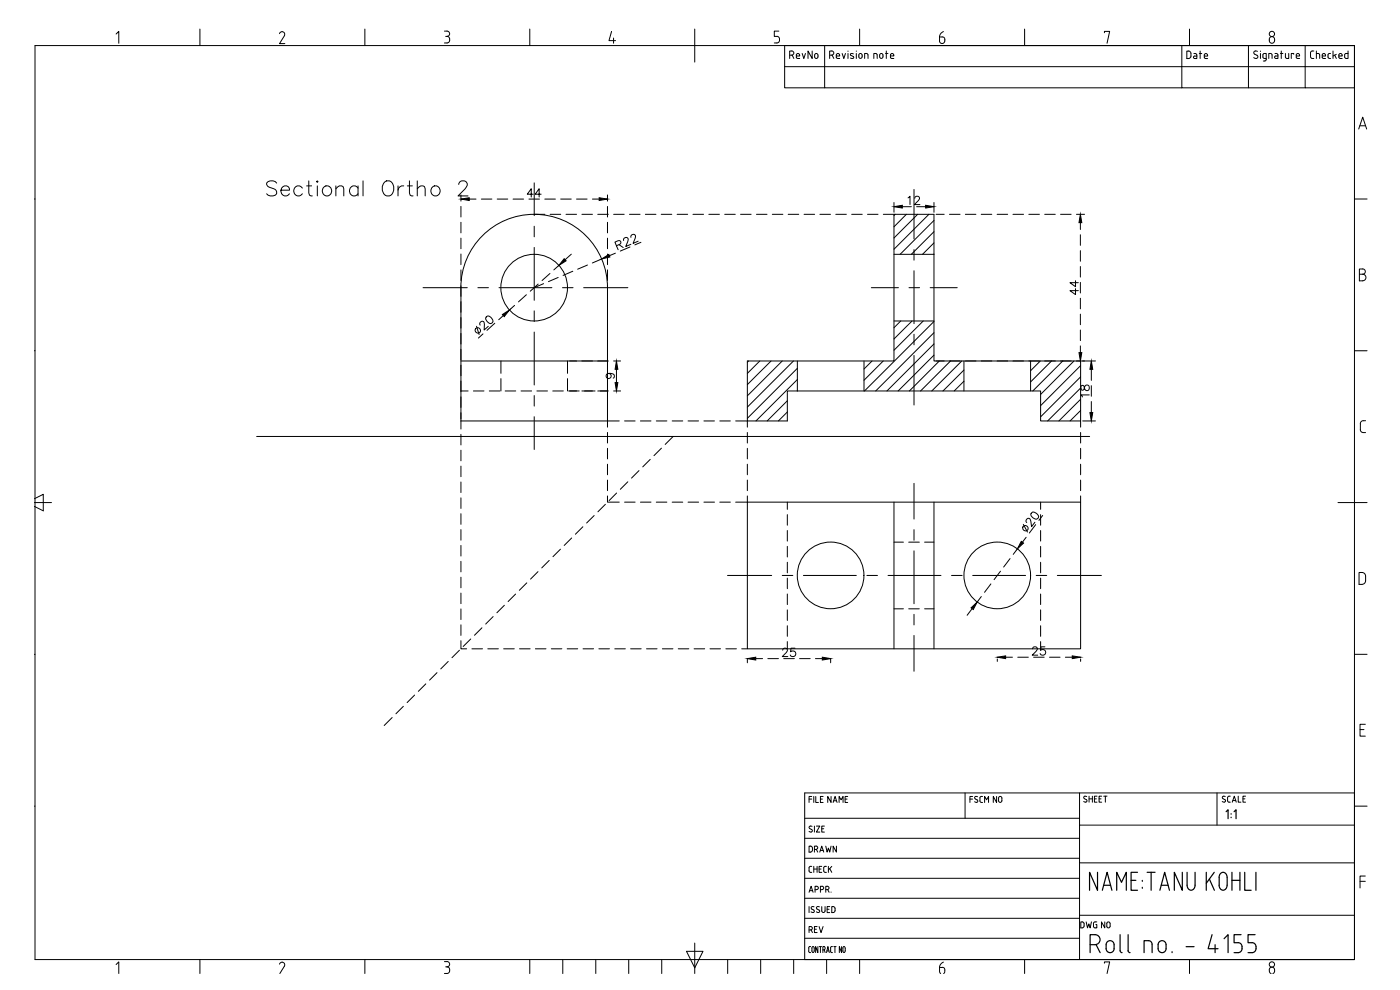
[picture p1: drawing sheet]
<svg xmlns="http://www.w3.org/2000/svg" width="420mm" height="297mm" viewBox="0 0 420 297" stroke-linecap="round" stroke-linejoin="round" font-family="sans-serif">
<defs><g id="words">
<text font-size="8.4" x="79" y="60">Sectional Ortho 2</text>
<g font-size="5.7">
<text x="157.3" y="60.3">44</text>
<text x="271.6" y="62.4">12</text>
<text x="324.9" y="89.6" transform="rotate(-90 324.9 89.6)">44</text>
<text x="328.1" y="120.3" transform="rotate(-90 328.1 120.3)">18</text>
<text x="309" y="197.9">25</text>
<text x="233.9" y="198.3">25</text>
</g>
<g font-size="5.3">
<text x="236" y="18.7">RevNo</text>
<text x="355.2" y="18.7">Date</text>
<text x="392.3" y="18.7">Checked</text>
</g>
<g font-size="4.9">
<text x="242" y="256.8">DRAWN</text>
<text x="242" y="262.8">CHECK</text>
<text x="242" y="281.2">REV</text>
<text x="323.5" y="279.8">DWG NO</text>
</g>
<text font-size="4.4" x="181" y="114.7">9</text>
</g></defs>
<!-- layer: Title Block -->
<g fill="none" stroke="#000" stroke-width=".3">
<path d="M10.5 13.7h396v274.2h-396zM34.8 10.2l.9-.8v3.6M60 8.7v5M84.7 9.5l.7 .4-.1 .8M84.7 9.5l-.5 .2-.3 .4M85.4 10.7l-1.5 2.4h1.6M109.5 8.7v5M133.4 9.3h.8a.83 .83 0 0 1 .7 1.1 .83 .83 0 0 1-1.1 .5M134.2 10.9a1.01 1.01 0 0 1 .8 1 1.01 1.01 0 0 1-.8 1h-.8M159 8.7v5M183.5 9.4l-.7 2.8h1.9M184.1 11.4v1.6"/>
<path d="M208.5 8.7v9.9M232.4 12.9h.8M233.1 10.9a1.02 1.02 0 0 1 .9 1 1.02 1.02 0 0 1-.9 1M233.8 9.3h-1.4v1.6h.8M249 16.6h.6M249.6 16.5a.61 .61 0 0 0 .6-.6 .61 .61 0 0 0-.6-.6h-.6v2.2M249.7 16.6l.5 .9M251 16.5a.5 .5 0 0 1 .5-.5 .5 .5 0 0 1 .5 .5M251 16.6l.2 .9h.8M252 16.6v.2h-1M252.7 16l.5 1.5 .5-1.5M254.5 15.3v.1"/>
<path d="M254.5 16v1.5M256.1 16.2l-.6-.2-.3 .3 .2 .3 .8 .5-.1 .4-.9-.1M257 15.3v.1M257 16v1.5M257.7 16.5a.5 .5 0 0 1 .5-.5 .5 .5 0 0 1 .5 .5M257.8 16.6l-.1 .4a.5 .5 0 0 0 .5 .5 .5 .5 0 0 0 .5-.5M258 8.7v5M258.7 16.6v.4M259.5 17.5v-1.5l.9 .3 .1 1.2M263.2 16.5l-.2-.4-.8-.1v1.5M263.3 16.5v1M264 16.5a.5 .5 0 0 1 .5-.5 .5 .5 0 0 1 .5 .5"/>
<path d="M264 16.6v.4a.5 .5 0 0 0 .5 .5 .5 .5 0 0 0 .5-.5v-.4M265.8 16h.7M266 15.3v2.2M267.2 16.6l.2 .9h.9M267.2 16.5a.5 .5 0 0 1 .5-.5 .5 .5 0 0 1 .5 .5M268.3 16.6v.2h-1.1M281.9 12.3a.79 .79 0 0 0 .8 .8 .79 .79 0 0 0 .8-.8M282 11.1l1.3 .2 .3 1M282 11.1v1.2M283.1 9.5l-.9 .8-.2 .8M307.5 8.7v5M331.5 9.8v-.4h1.5l-.8 3.6"/>
<path d="M354.7 13.7h-119.2v6.3M357 8.7v5M374.7 13.7v12.7h17M377.4 15.4a.6 .6 0 0 0-.9 0 .6 .6 0 0 0 0 .8l.7 .4a.57 .57 0 0 1 .1 .8 .57 .57 0 0 1-.8 0l-.3-.1M378.3 15.3v.1M378.3 16v1.5M379.5 16l-.5 .5 .1 .8 .4 .2M379.5 16h.5v1.9l-.2 .3-.7 .1M379.5 17.5h.5M380.8 17.5v-1.5l.9 .3 .1 1.2M381.2 11.2a.9 .9 0 0 1 1.3 .8 .9 .9 0 0 1-1.3 .7l-.3-.9zM382.6 16l.7 .1 .2 .4"/>
<path d="M383.5 16.5v1l-.9-.2 .1-.5h.8M384.3 16h.7M384.5 15.3v2.2M385.8 16v1.3l.4 .2M386.8 16v1.5h-.6M388.3 16.3v-.3h-.8v1.5M389 16.5a.5 .5 0 0 1 .5-.5 .5 .5 0 0 1 .5 .5M389 16.6l.2 .9h.8M390 16.6v.2h-1M391.7 13.7h-37v12.7h20M391.7 13.7h14.8v12.7h-14.8zM235.5 20v6.4h12"/>
<path d="M235.5 20h171M247.5 20v6.4h107.2M407.8 38.7l1.2-3.5 1.2 3.5M408.1 37.7h1.7M10.3 59.7h.2M406.5 59.7h3.8M408 82.3h1M409 80.7a.79 .79 0 0 1 .8 .8 .79 .79 0 0 1-.8 .8M409 80.7h-1v3.6l1-.1a.98 .98 0 0 0 .9-.9 .98 .98 0 0 0-.9-1M10.3 105.2h.2M406.5 105.2h3.8M408.2 128.9a.9 .9 0 0 0 .9 .9h.7"/>
<path d="M408.3 127.1v1.8M409.1 126.2a.9 .9 0 0 0-.9 .9M409.2 126.2h.6M10.3 149.6l2.7-1.3v5l-2.7-1.4M10.3 150.8h5.2M401.5 150.8h8.8M407.9 171.8a1.52 1.52 0 0 1 1.9 .7v1.7l-.2 .7a1.69 1.69 0 0 1-1.7 .4zM10.3 196.3h.2M406.5 196.3h3.8M408.2 218.9h1.1M409.8 217.3h-1.6v3.6h1.6M242.8 239.8h.8"/>
<path d="M243.6 239h-.8v1.8M244.2 239v1.8M244.8 239v1.8h.8M246.2 239.8h.6M247 239h-.8v1.8h.8M249.4 239v1.8l-1-1.8v1.8M253.6 239.8h.6M254.4 239h-.8v1.8h.8M289.6 237.9v7.6M291.1 239.8h.8M291.9 239h-.8v1.8M292.9 239l.5 .1"/>
<path d="M292.9 239l-.4 .4 .8 .6M294.9 239l-.8 .2v1.1l.2 .4 .6 .1M299.1 239v1.8l-1-1.8v1.8M299.7 239.4a.5 .5 0 0 1 .5-.4 .5 .5 0 0 1 .5 .4M299.7 239.5v.8a.5 .5 0 0 0 .5 .4 .5 .5 0 0 0 .5-.4v-.8M324 237.9v50M326.1 239a.47 .47 0 0 0-.7-.1 .47 .47 0 0 0 0 .7l.6 .3a.5 .5 0 0 1 0 .8 .5 .5 0 0 1-.8-.2M326.8 239.7h1M326.8 238.9v1.8M327.8 238.9v1.8M328.5 239.7h.5M329.2 238.9h-.7v1.8h.7"/>
<path d="M329.8 239.7h.6M330.6 238.9h-.8v1.8h.8M331.2 238.9h1M331.7 238.9v1.8M365.2 237.9v9.7M367.6 239.9a.49 .49 0 0 1 0 .8 .49 .49 0 0 1-.8-.2M367.7 239a.46 .46 0 0 0-.7-.1 .46 .46 0 0 0 0 .7l.6 .3M368.9 238.9l-.4 .2-.1 1.1 .5 .5M368.9 238.9h.3M371.6 238.9v1.8h.8M373 239.7h.6M373.8 238.9h-.8v1.8h.8"/>
<path d="M406.5 237.9h-165v50M10.3 241.9h.2M241.5 257.5h82.5M241.5 251.5h82.5M241.5 245.5h82.5M242.8 249.5l.6 .2M243 248.6l.8 .6-.4 .4M243.2 247.9l-.4 .3 .2 .4M243.2 247.8l.5 .1M244.4 247.9v1.8M245 247.9h1l-1 1.8h1M246.6 248.7h.6"/>
<path d="M247.4 247.9h-.8v1.8h.8M250 240.8l.6-1.8 .6 1.8M250.2 240.3h.8M251.8 240.8v-1.8l.6 1 .6-1v1.8M293.2 240a.48 .48 0 0 1 0 .8 .48 .48 0 0 1-.7-.3M295.5 240.8v-1.8l.6 1 .6-1v1.8M324 258.9h82.5M324 247.6h82.5M368.9 240.7h.3M369.8 240.7l.6-1.8 .6 1.8M370 240.2h.8M406.5 241.9h3.8"/>
<path d="M241.5 275.5h82.5M241.5 269.5h82.5M241.5 263.5h82.5M242.8 267.7l.6-1.8 .6 1.8M242.8 272v1.8M243 267.2h.8M243.6 272.8l.6 .3a.49 .49 0 0 1 0 .7 .49 .49 0 0 1-.8-.2M244.3 272.1a.47 .47 0 0 0-.7 0 .47 .47 0 0 0 0 .7M244.6 266.9h.5M245.1 266.9a.5 .5 0 0 0 .5-.5 .5 .5 0 0 0-.5-.5h-.5v1.8M245.2 272.8l.6 .3a.49 .49 0 0 1 0 .7 .49 .49 0 0 1-.8-.2M245.9 272.1a.48 .48 0 0 0-.7 0 .48 .48 0 0 0 0 .7"/>
<path d="M246.2 266.9h.5M246.6 272v1.3a.5 .5 0 0 0 .5 .5 .5 .5 0 0 0 .5-.5v-1.3M246.7 266.9a.5 .5 0 0 0 .5-.5 .5 .5 0 0 0-.5-.5h-.5v1.8M247.8 266.9h.5M248.2 272.8h.6M248.3 265.9a.5 .5 0 0 1 .5 .5 .5 .5 0 0 1-.5 .5M248.3 265.9h-.5v1.8M248.4 266.9l.4 .8M249 272h-.8v1.8h.8M249.4 267.6v.1M249.6 272l.7 .1a1.21 1.21 0 0 1 .2 1.4l-.9 .3zM324 274.6h82.5"/>
<path d="M408.2 264.4h1.6M409.8 262.8h-1.6v3.6M34.8 289.4l.9-.8v3.5M60 287.9v4.2M84.7 288.7l.7 .4-.1 .8M84.7 288.7l-.5 .2-.3 .4M85.4 289.9l-1.4 2.2M109.5 287.9v4.2M133.4 288.5h.8M133.8 290.1h.4M134.2 288.5a.79 .79 0 0 1 .7 .8 .79 .79 0 0 1-.7 .8M134.2 290.1a1.01 1.01 0 0 1 .8 1 1.01 1.01 0 0 1-.8 1h-.8"/>
<path d="M159 287.9v4.2M168.9 287.9v4.2M178.8 287.9v4.2M188.7 287.9v4.2M198.6 287.9v4.2M206 285.4h5l-2.5 5zM208.5 283v9.1M218.4 287.9v4.2M228.3 287.9v4.2M238.2 287.9v4.2M241.5 281.5h82.5M243.3 284l-.6 .2v1.2l.2 .4h.4"/>
<path d="M243.7 285.3l.3 .5 .4-.5M243.7 285.3v-1.1l.3-.2 .3 .2 .1 1.1M245.5 284v1.8l-.7-1.8v1.8M245.9 284h.7M246.2 284v1.8M247 285h.3M247.3 285l.3-.3v-.5l-.6-.2v1.8M247.4 285l.2 .8M248.1 285.8l.4-1.8 .4 1.8M248.1 287.9v4.2M248.2 285.3h.6M249.3 285.4l.3 .4"/>
<path d="M249.3 284.5v.9M249.6 284l-.3 .4M249.6 285.8h.2M249.6 284h.2M250.2 284h.7M250.6 284v1.8M252.6 284v1.8l-.7-1.8v1.8M252.9 284.5l.2-.4h.4l.2 1.2M252.9 285.3l.4 .5 .3-.5M253 284.5v.8M258 287.9v4.2M282 290.3v1.4l.3 .4"/>
<path d="M282 290.3h.8M282.8 290.2a1.02 1.02 0 0 1 .8 .8 1.02 1.02 0 0 1-.4 1.1M283.1 288.7l-.9 .8-.2 .8M307.5 287.9v4.2M331.5 289v-.4h1.5l-.8 3.5M357 287.9v4.2M381.5 292.1a.92 .92 0 0 1-.5-1.4 .92 .92 0 0 1 1.4 0l.1 .9-.5 .5"/>
<circle cx="381.7" cy="10.2" r=".79"/>
<circle cx="381.7" cy="289.4" r=".79"/>
</g>
<g fill="none" stroke="#000" stroke-width=".36">
<path d="M368 243.5l.6-.5v2.6M369.5 244.1v.2M369.5 245.2v.1M370.4 243.5l.6-.5v2.6M329.4 261.7v5.4l-2.4-5.4v5.4M330.8 267.1l1.5-5.4 1.4 5.4M331.2 265.6h2.1M335.1 267.1v-5.4l1.5 3 1.4-3v5.4M339.5 264.1h1.4M341.4 261.7h-1.9v5.4h1.9M342.8 264.1v.3M342.8 266.2v.3"/>
<path d="M344.3 261.7h2.4M345.5 261.7v5.4M348.1 267.1l1.4-5.4 1.5 5.4M348.5 265.6h2.1M354.8 261.7v5.4l-2.4-5.4v5.4M356.3 261.7v3.9a1.23 1.23 0 0 0 1.2 1.5 1.23 1.23 0 0 0 1.2-1.5v-3.9M362 261.7v5.4M363 263.8l1.5 3.3M364.4 261.7l-2.4 3.3M365.9 263.2a1.23 1.23 0 0 1 1.2-1.5 1.23 1.23 0 0 1 1.2 1.5M365.9 265.6a1.23 1.23 0 0 0 1.2 1.5 1.23 1.23 0 0 0 1.2-1.5M365.9 263.2v2.4"/>
<path d="M368.3 263.2v2.4M369.7 264.1h2.4M369.7 261.7v5.4M372.1 261.7v5.4M373.6 261.7v5.4h1.9M376.9 261.7v5.4M327.2 283.4h1.5M328.7 280.4a1.49 1.49 0 0 1 1.4 1.5 1.49 1.49 0 0 1-1.4 1.5M328.7 280.4h-1.5v5.4M329 283.4l1.2 2.4M332.5 282.5a1.2 1.2 0 0 1 1.2-.1 1.2 1.2 0 0 1 .7 1v1.2a1.2 1.2 0 0 1-1.2 1.2 1.2 1.2 0 0 1-1.2-1.2v-1.5zM336.2 280.4v4.8l.1 .5 .5 .1"/>
<path d="M338.5 285.2l.2 .5 .4 .1M338.6 280.4v4.8M343.4 285.8v-3.6l1.6 .1 .5 .4 .2 .6 .1 2.5M348.1 282.5a1.2 1.2 0 0 1 1.2-.1 1.2 1.2 0 0 1 .7 1v1.2a1.2 1.2 0 0 1-1.2 1.2 1.2 1.2 0 0 1-1.2-1.2v-1.5zM351.8 285.5v.3M356 284h2.4M363.8 280.4l-1.2 4.2h3M364.7 283.4v2.4M367.4 281.6l1.2-1.2v5.4M372.5 280.4h-2.1v2.5l1.2-.1a1.53 1.53 0 0 1 1.2 1.5 1.53 1.53 0 0 1-1.2 1.5h-1.2M376.7 280.4h-2.1v2.5l1.1-.1a1.53 1.53 0 0 1 1.3 1.5 1.53 1.53 0 0 1-1.3 1.5h-1.1"/>
</g>
<!-- layer: 0 -->
<g fill="none" stroke="#000" stroke-width=".3">
<path d="M144.4 59.7h3.2M149.2 59.7h3.2M154 59.7h3.1M160.3 54.9v9.8M163.5 59.7h3.2M168.3 59.7h3.1M173 59.7h3.2M177.8 59.7h2M182.3 58.5v1.8M274.3 56.8v14.9M138.3 61.9v3.2M138.3 66.7v3.2"/>
<path d="M138.3 71.5v3.1M138.3 76.2v3.2M160.3 67.9v3.2M160.3 74.2v15.9M160.3 64.3h3.2M165.1 64.3h3.2M167.8 79.6l-1.6 1.4M169.9 64.3h3.1M171.5 76.3l-1.9 1.6M174.6 64.3h3.2M176.3 79.5l-2.9 1.3M179.4 64.3h3.2"/>
<path d="M180.6 77.7l-2.8 1.2M182.3 61.9v3.2M182.3 66.7v3.2M182.3 71.5v3.1M182.3 76.2v3.2M184.2 64.3h3.1M184.7 76l-1.8 .7M185 73.7l1.3-.6v-.7l-.8-.2-1 .4 1 2.3M185.8 73.4l1.2 .9M187.2 72.2l.2-.8 .8-.1a.77 .77 0 0 1 .2 1.1l-.6 1.6 1.5-.7M188.9 64.3h3.2M189.1 74.1l-3 1.2"/>
<path d="M189.4 71.2l.2-.7 .7-.2 .3 .3v.9l-.6 1.5 1.5-.6M192.3 72.7l-1.8 .8M193.7 64.3h3.2M198.4 64.3h3.2M203.2 64.3h3.2M208 64.3h3.1M212.7 64.3h3.2M217.5 64.3h3.2M222.3 64.3h3.1M227 64.3h3.2M231.8 64.3h3.2M236.5 64.3h3.2"/>
<path d="M241.3 64.3h3.2M246.1 64.3h3.1M250.8 64.3h3.2M255.6 64.3h3.2M260.4 64.3h3.1M265.1 64.3h3.2M268.3 76.3h12M268.3 60.8v2.9M268.7 64.3l-.4 .4M272 64.3l-3.7 3.8M274.3 74.9v3.2M275.4 64.3l-7.1 7.1"/>
<path d="M278.8 64.3l-10.5 10.5M280.3 66.1l-10.2 10.2M280.3 69.5l-6.8 6.8M280.3 72.9l-3.4 3.4M280.3 76.2l-.1 .1M280.3 60.8v2.9M280.9 64.3h2.5M285 64.3h3.1M289.7 64.3h3.2M294.5 64.3h3.2M299.2 64.3h3.2M304 64.3h3.2"/>
<path d="M308.8 64.3h3.1M313.5 64.3h3.2M318.3 64.3h3.2M323.1 64.3h2.4M324.2 66.8v2.1M324.2 70.4v3.2M324.2 75.2v3.2M324.2 80v3.1M127 86.3h13.2M138.3 86.3a22 22 0 0 1 22-22 22 22 0 0 1 22 22v40h-44M138.3 81v3.2M138.3 85.7v43"/>
<path d="M143 97.9l.8 2.5M143.4 86.3h3.2M144.1 97.5v-.7l.8-.4a.77 .77 0 0 1 .5 .9l-.1 1.7 1.2-1.1M146.1 94.9a1.44 1.44 0 0 1 1.7 1.9l-.2 .1a1.43 1.43 0 0 1-1.7-1.8zM148.5 97l-2.4 2.1M149.8 86.3h15.8M151.1 94.7l-1.4 1.2M154.4 91.6l-1.5 1.4M158 88.4l-2.4 2.2M160.3 93.3v3.2M160.3 99.6v15.9M161.5 85.2l-2.4 2.2"/>
<path d="M163.1 85.1l-2.8 1.2M165 82.1l-2.3 2.1M167.5 83.2l-2.9 1.3M168.8 86.3h3.2M171.9 81.4l-2.9 1.2M175.2 86.3h13.2M182.3 81v3.2M182.3 85.7v3.2M182.3 90.5v3.2M182.3 95.3v3.1M261.5 86.3h8.1M268.3 96.3h12"/>
<path d="M270.3 96.3l-2 2M272.8 86.3h3.2M273.7 96.3l-5.4 5.4M274.3 81.2v15.9M277.1 96.3l-8.8 8.8M279.2 86.3h8.1M280.3 96.5l-20.9 20.8M280.3 99.8l-17.5 17.5M324.2 89.5v3.2M324.2 94.3v3.1M324.2 99v3.2M138.3 117.3h2.2"/>
<path d="M138.3 108.3h44.3M142.1 117.3h3.2M145 100.2l-1.4 1.2M146.8 117.3h3.2M150.3 108.3v3.7M150.3 113.6v3.7M151.6 117.3h3.2M156.4 117.3h3.1M160.3 118.7v3.2M161.1 117.3h3.2M165.9 117.3h3.2M170.3 108.3v3.7"/>
<path d="M170.3 113.6v3.7M170.7 117.3h3.1M174.6 117.3h4M179.4 117.3h3.2M182.3 100v3.2M182.3 104.8v3.2M182.3 109.6v3.1M182.3 114.3v3.2M182.3 119.1v3.2M184.2 117.3h2.1M184.2 108.3h2.1M224.3 108.3h44v-44h12v44h44v18h-12v-9h-76v9h-12z"/>
<path d="M224.7 108.3l-.4 .4M228 108.3l-3.7 3.7M231.4 108.3l-7.1 7.1M234.8 108.3l-10.5 10.5M238.1 108.3l-13.8 13.9M239.3 110.5l-15 15M239.3 113.9l-12.4 12.4M239.3 117.2l-.1 .1M239.3 108.3v9M259.3 108.3v9M261.7 108.3l-2.4 2.4M265.1 108.3l-5.8 5.8"/>
<path d="M274.3 100.3v3.2M274.3 106.6v14.9M280.3 103.2l-14.1 14.1M280.3 106.6l-10.8 10.7M280.9 108.3h2.5M281.9 108.3l-9 9M285 108.3h3.1M285.3 108.3l-9 9M288.6 108.3l-9 9M289.3 111l-6.3 6.3M289.3 114.4l-2.9 2.9M289.3 108.3v9"/>
<path d="M289.7 108.3h3.2M294.5 108.3h3.2M299.2 108.3h3.2M304 108.3h3.2M308.8 108.3h3.1M309.3 108.3v9M312.2 108.3l-2.9 2.9M313.5 108.3h3.2M315.6 108.3l-6.3 6.3M318.3 108.3h3.2M318.9 108.3l-8.9 9M322.3 108.3l-10 10"/>
<path d="M323.1 108.3h5.7M324.2 103.8v2M324.3 109.7l-12 12M324.3 113.1l-12 12M324.3 116.4l-9.9 9.9M324.3 119.8l-6.5 6.5M327.5 110.8v3.3M77 131h250M138.3 130.3v3.2M138.3 135.1v3.2M138.3 139.8v3.2M160.3 125v9.9"/>
<path d="M182.3 123.8v1.9M182.3 129.8v3.1M182.3 134.5v3.2M182.3 139.3v3.2M185.9 126.3h-3.6v1.9M187.4 126.3h3.2M192.2 126.3h3.2M195.1 137.8l-2.2 2.3M197 126.3h3.1M198.5 134.5l-2.2 2.2M201.7 126.3h3.2M202 131l-2.4 2.4"/>
<path d="M206.5 126.3h3.2M211.3 126.3h3.1M216 126.3h3.2M220.8 126.3h3.5v1.9M224.3 129.8v3.1M224.3 134.5v3.2M224.3 139.3v3.2M236.3 120.2l-6.1 6.1M236.3 123.6l-2.7 2.7M324.3 123.2l-3.2 3.1M324.3 126.3v1.9M324.3 129.8v3.1"/>
<path d="M324.3 134.5v3.2M324.3 139.3v3.2M324.9 126.3h3.9M327.5 120.5v3.3M138.3 144.6v3.2M138.3 149.4v3.1M138.3 154.1v3.2M138.3 158.9v3.2M174.9 158.1l-2.2 2.2M178.3 154.7l-2.2 2.2M181.7 151.3l-2.3 2.3M182.3 148.8v1.9h3.6"/>
<path d="M182.3 144v3.2M185 147.9l-2.2 2.3M187.4 150.7h3.2M188.4 144.6l-2.2 2.2M191.8 141.2l-2.3 2.2M192.2 150.7h3.2M197 150.7h3.1M201.7 150.7h3.2M206.5 150.7h3.2M211.3 150.7h3.1M216 150.7h3.2M220.8 150.7h3.5"/>
<path d="M224.3 150.7h100v44h-100zM224.3 144v3.2M224.3 148.8v1.9M236.3 150.7v2.1M236.3 154.4v3.2M236.3 159.2v3.1M268.3 150.7v44M274.3 145v10.7M274.3 158.9v3.2M280.3 150.7v44M307.1 157.3l1.3 2.3M309.6 153.9a1.34 1.34 0 0 1 2 .7 .77 .77 0 0 1-.1 .9 .77 .77 0 0 1-.8 .2 1.25 1.25 0 0 1-1.1-1.8z"/>
<path d="M310.6 156.7l-1 1.3-.2-1.6-.5-.8-.4-.1-.5 .5 .1 .8M310.8 157.4l-1.9 2.5M312.3 150.7v2.1M312.3 154.4v3.2M312.3 159.2v3.1M312.9 154.7l-1.1 1.4M324.3 144v3.2M324.3 148.8v1.9M138.3 163.7v3.1M138.3 168.4v3.2M138.3 173.2v3.2M138.3 177.9v3.2"/>
<path d="M154.7 178.2l-2.2 2.3M158.1 174.9l-2.2 2.2M161.5 171.5l-2.3 2.3M164.8 168.1l-2.2 2.3M168.2 164.8l-2.2 2.2M171.6 161.4l-2.3 2.3M218.3 172.7h13.3M234.8 172.7h3.1M236.3 163.9v3.2M236.3 168.7v3.2M236.3 173.5v3.1M236.3 178.2v3.2"/>
<path d="M241.1 172.7h15.9M260.2 172.7h3.1M266.5 172.7h15.9M268.3 162.7h2.8M272.7 162.7h3.2M274.3 165.3v15.8M277.5 162.7h2.8M285.6 172.7h3.1M291.9 172.7h15.9M294.5 179l-1.2 1.6M297.4 175.2l-1.9 2.5M300.3 171.4l-2 2.5"/>
<path d="M303.1 167.6l-1.9 2.5M305.3 164.7l-1.2 1.6M308 161.2l-1.2 1.5M311 172.7h3.1M312.3 163.9v3.2M312.3 168.7v3.2M312.3 173.5v3.1M312.3 178.2v3.2M317.3 172.7h13.2M134.5 198.5l-2.2 2.2M137.9 195.1l-2.3 2.2M138.3 192.2v2.5h1.7"/>
<path d="M138.3 182.7v3.2M138.3 187.5v3.1M141.3 191.7l-2.3 2.3M141.6 194.7h3.2M144.6 188.4l-2.2 2.2M146.4 194.7h3.2M148 185l-2.2 2.2M151.2 194.7h3.1M151.4 181.6l-2.3 2.3M155.9 194.7h3.2M160.7 194.7h3.2M165.4 194.7h3.2"/>
<path d="M170.2 194.7h3.2M175 194.7h3.1M179.7 194.7h3.2M184.5 194.7h3.2M189.3 194.7h3.1M194 194.7h3.2M198.8 194.7h3.2M203.5 194.7h3.2M208.3 194.7h3.2M213.1 194.7h3.1M217.8 194.7h3.2M222.6 194.7h1.7"/>
<path d="M224.3 197.6v1.3M226.8 197.6h2.1M230.4 197.6h3.2M236.3 183v3.2M236.3 187.7v3.2M240 197.6h3.1M244.7 197.6h2.1M249.3 197.6v1.3M268.3 182.7h2.8M272.7 182.7h3.2M274.3 184.3v3.2M274.3 190.7v10.7"/>
<path d="M277.5 182.7h2.8M291.7 182.6l-1.5 2M299.3 197.7v.7M301.8 197.2h2.1M305.4 197.2h3.2M312.3 183v3.2M312.3 187.7v3.2M315 197.2h3.1M319.7 197.2h2.1M324.3 197.7v.7M117.7 215.3l-2.4 2.4M121.1 211.9l-2.3 2.3"/>
<path d="M124.4 208.6l-2.2 2.2M127.8 205.2l-2.3 2.2M131.2 201.8l-2.3 2.3"/>
<circle cx="143.4" cy="99.1" r=".83"/>
<circle cx="160.3" cy="86.3" r="10"/>
<circle cx="307.7" cy="158.5" r=".83"/>
<circle cx="249.3" cy="172.6" r="10"/>
<circle cx="299.3" cy="172.6" r="10"/>
</g>
<g fill="#000" stroke="#000" stroke-width=".3">
<path d="M179.8 59.3l2.5 .4-2.5 .5zM169.3 77.6l.6 .7-2.1 1.3zM180.6 77.7l2.1-1.4 .3 .8zM268.3 62l2.5-.4v.8zM277.8 61.6l2.5 .4-2.5 .4zM324.2 64.3l.5 2.5h-.9zM150.8 94.4l2.1-1.4-1.6 2zM185 108.3l.4 2.5h-.8zM184.6 114.8h.8l-.4 2.5zM323.8 105.8h.9l-.5 2.5zM327.5 108.3l.4 2.5h-.8zM327.1 123.8h.8l-.4 2.5z"/>
<path d="M306.5 162.4l.7 .5-1.9 1.8zM224.3 197.6l2.5-.4v.8zM246.8 197.2l2.5 .4-2.5 .4zM291.4 182.4l1.9-1.8-1.2 2.3zM299.3 197.2l2.5-.4v.8zM321.8 196.8l2.5 .4-2.5 .4z"/>
</g>
<use href="#words"/>
</svg>
